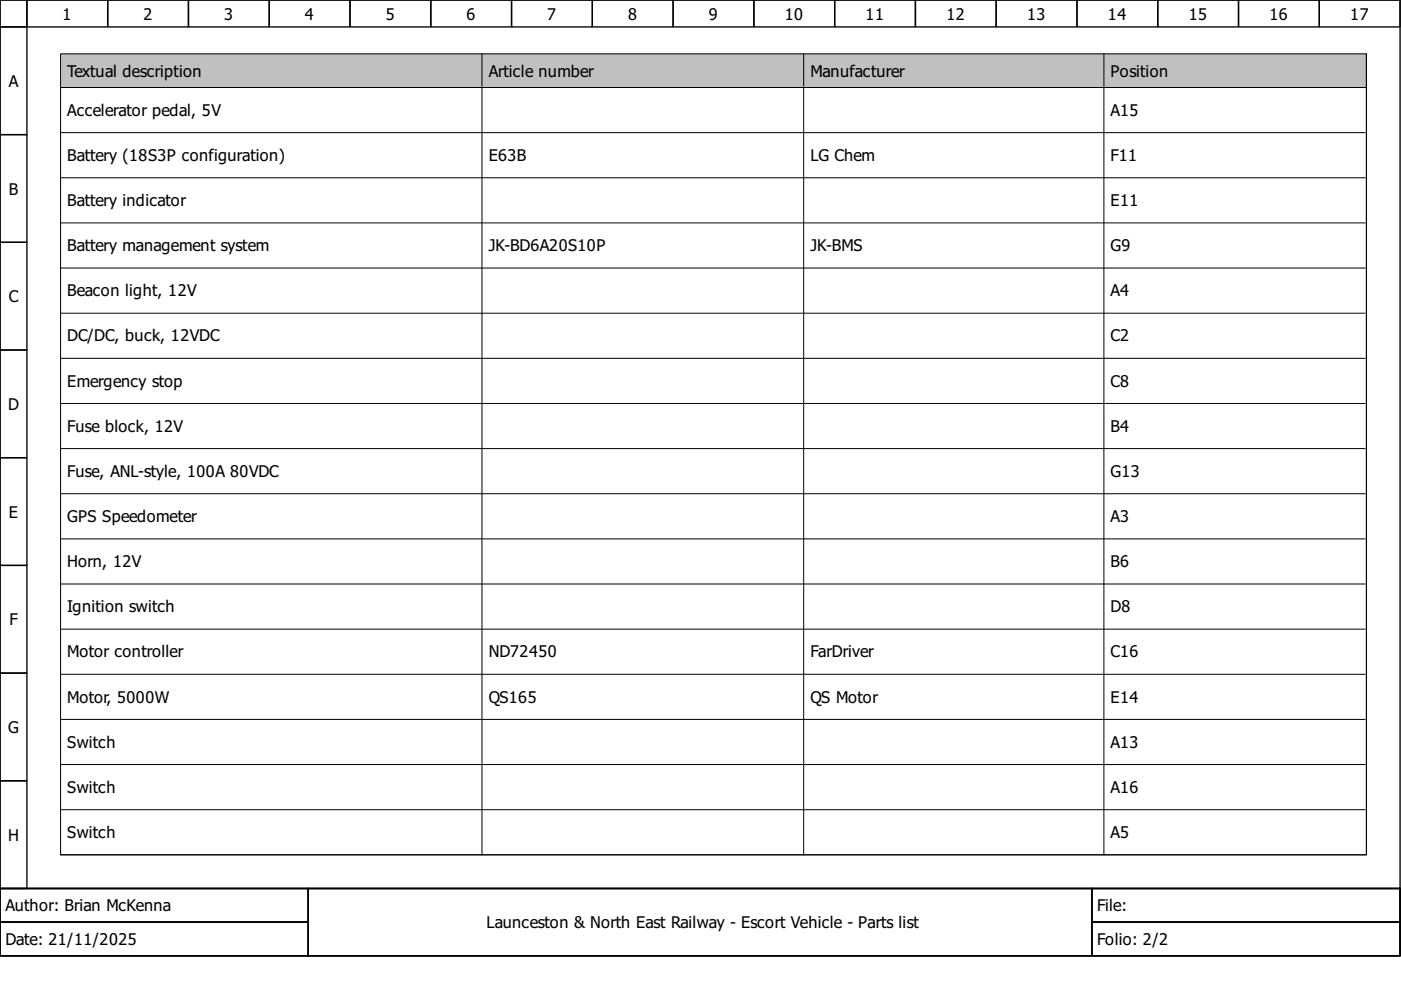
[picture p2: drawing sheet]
<svg xmlns="http://www.w3.org/2000/svg" width="297mm" height="210mm" viewBox="0 0 297 210" stroke-linecap="round" stroke-linejoin="round" font-family="sans-serif">
<defs><g id="words">
<g font-size="3.4">
<text x="13.3" y="4.1">1</text>
<text x="30.4" y="4.1">2</text>
<text x="47.5" y="4.1">3</text>
<text x="64.6" y="4.1">4</text>
<text x="81.8" y="4.1">5</text>
<text x="98.9" y="4.1">6</text>
<text x="116" y="4.1">7</text>
<text x="133.2" y="4.1">8</text>
<text x="150.3" y="4.1">9</text>
<text x="166.4" y="4.1">10</text>
<text x="183.5" y="4.1">11</text>
<text x="200.7" y="4.1">12</text>
<text x="217.8" y="4.1">13</text>
<text x="234.9" y="4.1">14</text>
<text x="252" y="4.1">15</text>
<text x="269.2" y="4.1">16</text>
<text x="286.3" y="4.1">17</text>
<text x="14.3" y="16.3">Textual description</text>
<text x="103.6" y="16.3">Article number</text>
<text x="171.8" y="16.3">Manufacturer</text>
<text x="235.5" y="16.3">Position</text>
<text x="1.9" y="18.4">A</text>
<text x="14.3" y="24.5">Accelerator pedal, 5V</text>
<text x="235.5" y="24.5">A15</text>
<text x="14.3" y="34.1">Battery (18S3P configuration)</text>
<text x="103.6" y="34.1">E63B</text>
<text x="171.8" y="34.1">LG Chem</text>
<text x="235.5" y="34.1">F11</text>
<text x="1.9" y="41.2">B</text>
<text x="14.3" y="43.7">Battery indicator</text>
<text x="235.5" y="43.7">E11</text>
<text x="14.3" y="53.3">Battery management system</text>
<text x="103.6" y="53.3">JK-BD6A20S10P</text>
<text x="171.8" y="53.3">JK-BMS</text>
<text x="235.5" y="53.3">G9</text>
<text x="1.9" y="64.1">C</text>
<text x="14.3" y="62.8">Beacon light, 12V</text>
<text x="235.5" y="62.8">A4</text>
<text x="14.3" y="72.4">DC/DC, buck, 12VDC</text>
<text x="235.5" y="72.4">C2</text>
<text x="14.3" y="82">Emergency stop</text>
<text x="235.5" y="82">C8</text>
<text x="1.7" y="86.9">D</text>
<text x="14.3" y="91.5">Fuse block, 12V</text>
<text x="235.5" y="91.5">B4</text>
<text x="14.3" y="101.1">Fuse, ANL-style, 100A 80VDC</text>
<text x="235.5" y="101.1">G13</text>
<text x="1.9" y="109.7">E</text>
<text x="14.3" y="110.7">GPS Speedometer</text>
<text x="235.5" y="110.7">A3</text>
<text x="14.3" y="120.2">Horn, 12V</text>
<text x="235.5" y="120.2">B6</text>
<text x="14.3" y="129.8">Ignition switch</text>
<text x="235.5" y="129.8">D8</text>
<text x="2" y="132.6">F</text>
<text x="14.3" y="139.4">Motor controller</text>
<text x="103.6" y="139.4">ND72450</text>
<text x="171.8" y="139.4">FarDriver</text>
<text x="235.5" y="139.4">C16</text>
<text x="14.3" y="149">Motor, 5000W</text>
<text x="103.6" y="149">QS165</text>
<text x="171.8" y="149">QS Motor</text>
<text x="235.5" y="149">E14</text>
<text x="1.7" y="155.4">G</text>
<text x="14.3" y="158.5">Switch</text>
<text x="235.5" y="158.5">A13</text>
<text x="14.3" y="168.1">Switch</text>
<text x="235.5" y="168.1">A16</text>
<text x="1.7" y="178.2">H</text>
<text x="14.3" y="177.7">Switch</text>
<text x="235.5" y="177.7">A5</text>
<text x="1.1" y="193.2">Author: Brian McKenna</text>
<text x="103.2" y="196.8">Launceston &amp; North East Railway - Escort Vehicle - Parts list</text>
<text x="232.6" y="193.2">File:</text>
<text x="1.1" y="200.4">Date: 21/11/2025</text>
<text x="232.6" y="200.4">Folio: 2/2</text>
</g>
</g></defs>
<g fill="none" stroke="#000" stroke-width=".29">
<path d="M0 0h296.8v188.4h-296.8zM0 0h5.7v5.7h-5.7zM5.7 0h17.1v5.7h-17.1zM22.8 0h17.2v5.7h-17.2zM40 0h17.1v5.7h-17.1zM57.1 0h17.1v5.7h-17.1zM74.2 0h17.1v5.7h-17.1zM91.3 0h17.2v5.7h-17.2zM108.5 0h17.1v5.7h-17.1zM125.6 0h17.1v5.7h-17.1zM142.7 0h17.1v5.7h-17.1zM159.8 0h17.2v5.7h-17.2z"/>
<path d="M177 0h17.1v5.7h-17.1zM194.1 0h17.1v5.7h-17.1zM211.2 0h17.1v5.7h-17.1zM228.3 0h17.2v5.7h-17.2zM245.5 0h17.1v5.7h-17.1zM262.6 0h17.1v5.7h-17.1zM279.7 0h17.1v5.7h-17.1zM0 5.7h5.7v22.8h-5.7zM0 28.5h5.7v22.9h-5.7zM0 51.4h5.7v22.8h-5.7zM0 74.2h5.7v22.8h-5.7zM0 97h5.7v22.9h-5.7z"/>
<path d="M0 119.9h5.7v22.8h-5.7zM0 142.7h5.7v22.8h-5.7zM0 165.5h5.7v22.9h-5.7zM0 188.4h296.8v14.3h-296.8zM0 188.4h65.4v7.1h-65.4zM0 195.5h65.4v7.2h-65.4zM65.4 188.4h166.1v14.3h-166.1zM231.5 188.4h65.3v7.1h-65.3zM231.5 195.5h65.3v7.2h-65.3z"/>
</g>
<g fill="none" stroke="#000" stroke-width=".21">
<path d="M12.8 18.6h276.9v162.6h-276.9zM102.2 18.6v162.6M170.4 18.6v162.6M234 18.6v162.6M289.7 18.6v162.6M12.8 28.1h276.6M12.8 37.7h276.6M12.8 47.3h276.6M12.8 56.8h276.6M12.8 66.4h276.6M12.8 76h276.6M12.8 85.5h276.6"/>
<path d="M12.8 95.1h276.6M12.8 104.7h276.6M12.8 114.3h276.6M12.8 123.8h276.6M12.8 133.4h276.6M12.8 143h276.6M12.8 152.5h276.6M12.8 162.1h276.6M12.8 171.7h276.6M12.8 181.2h276.6"/>
</g>
<path d="M12.8 11.4h276.9v7.2h-276.9z" fill="#c0c0c0" stroke="#000" stroke-width=".21"/>
<path d="M102.2 11.4v6.9M170.4 11.4v6.9M234 11.4v6.9M289.7 11.4v6.9" fill="none" stroke="#000" stroke-width=".21"/>
<use href="#words"/>
</svg>
